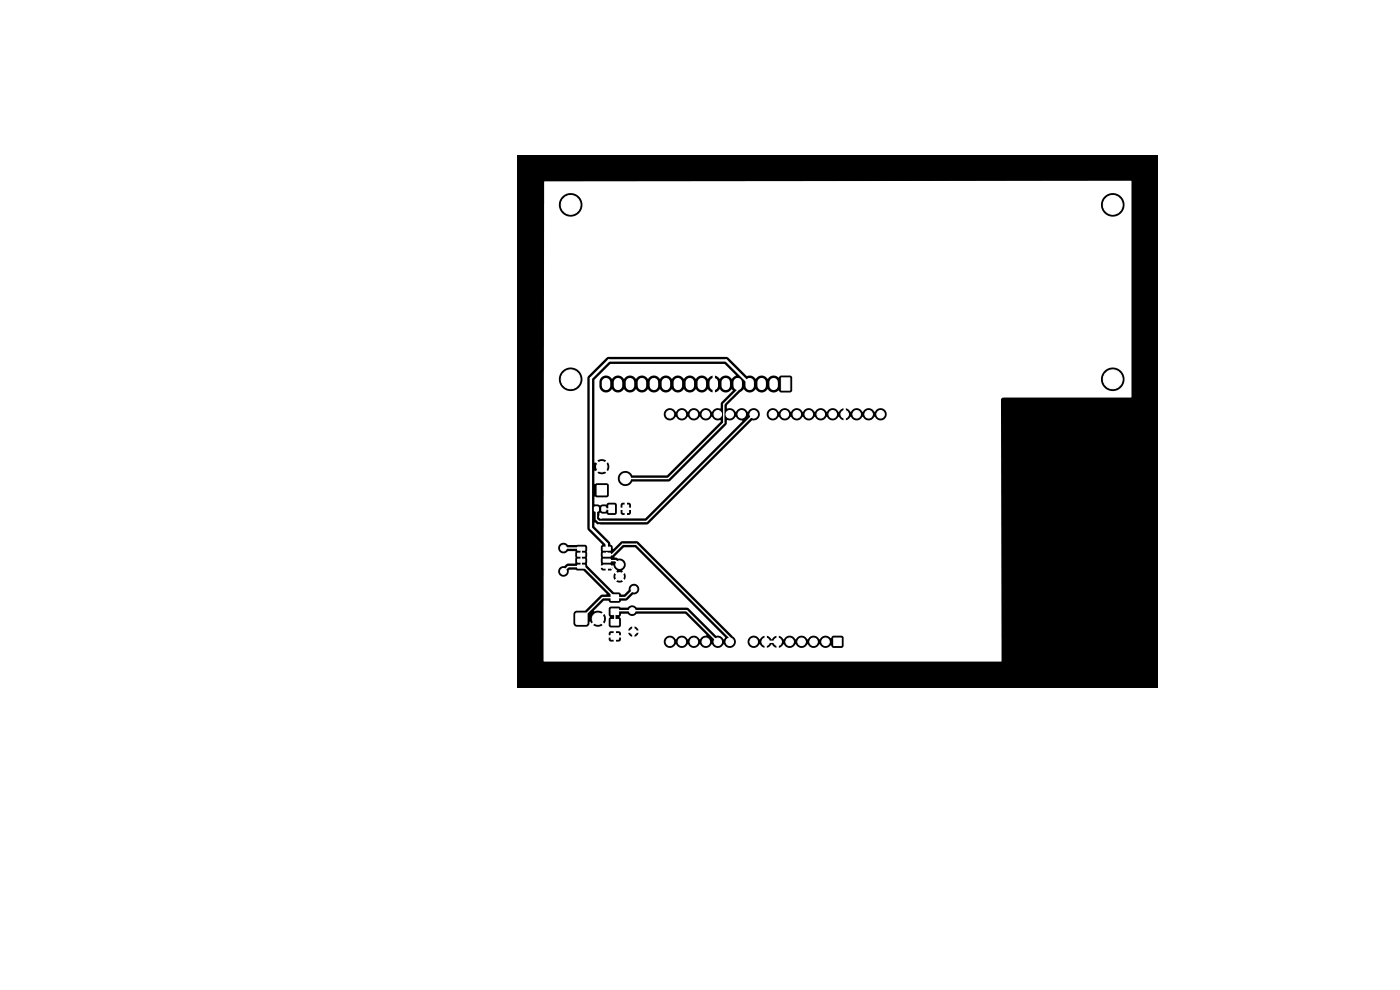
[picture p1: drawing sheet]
<svg xmlns="http://www.w3.org/2000/svg" width="297mm" height="210mm" viewBox="0 0 297 210" stroke-linecap="round" stroke-linejoin="round" font-family="sans-serif">
<path d="M109.8 32.8h135.8v113.1h-135.8z" fill="#000"/>
<g fill="#fff" stroke="#fff" stroke-width=".21">
<path d="M126.7 103h2v2h-2z"/>
<path d="M129.6 126.2h1.6v1.2h-1.6z"/>
<path d="M129.6 129.2h1.6v1.2h-1.6z"/>
<path d="M129.6 131.4h1.6v1.2h-1.6z"/>
<path d="M129.6 134.4h1.6v1.2h-1.6z"/>
<path d="M165.8 80.2h1.8v2.6h-1.8z"/>
<path d="M122.5 116.1h1.6v.6h-1.6z"/>
<path d="M122.5 117.3h1.6v.7h-1.6z"/>
<path d="M122.5 118.6h1.6v.7h-1.6z"/>
<path d="M122.5 119.9h1.6v.6h-1.6z"/>
<path d="M128 119.9h1.5v.6h-1.5z"/>
<path d="M128 118.6h1.5v.7h-1.5z"/>
<path d="M128 117.3h1.5v.7h-1.5z"/>
<path d="M128 116.1h1.5v.6h-1.5z"/>
<path d="M176.9 135.3h1.6v1.6h-1.6z"/>
<path d="M127.7 107.6h.8v.8h-.8z"/>
<path d="M126.1 107.6h.8v.8h-.8z"/>
<path d="M122.2 130.1h2.3v2.3h-2.3z"/>
<path d="M129.2 107.1h1.2v1.6h-1.2z"/>
<path d="M132.2 107.1h1.2v1.6h-1.2z"/>
<circle cx="119.5" cy="116.3" r=".62"/>
<circle cx="132.7" cy="101.5" r="1.1"/>
<circle cx="127.7" cy="99" r="1.1"/>
<circle cx="134.1" cy="129.5" r=".63"/>
<circle cx="236.1" cy="80.5" r="2"/>
<circle cx="236.1" cy="43.5" r="2"/>
<circle cx="121.1" cy="80.5" r="2"/>
<circle cx="121.1" cy="43.5" r="2"/>
<circle cx="134.5" cy="125" r=".62"/>
<circle cx="134.4" cy="134" r=".62"/>
<circle cx="175.1" cy="136.1" r=".8"/>
<circle cx="172.6" cy="136.1" r=".8"/>
<circle cx="170.1" cy="136.1" r=".8"/>
<circle cx="167.5" cy="136.1" r=".8"/>
<circle cx="165" cy="136.1" r=".8"/>
<circle cx="162.4" cy="136.1" r=".8"/>
<circle cx="159.9" cy="136.1" r=".8"/>
<circle cx="154.8" cy="136.1" r=".8"/>
<circle cx="152.3" cy="136.1" r=".8"/>
<circle cx="149.7" cy="136.1" r=".8"/>
<circle cx="147.2" cy="136.1" r=".8"/>
<circle cx="144.7" cy="136.1" r=".8"/>
<circle cx="142.1" cy="136.1" r=".8"/>
<circle cx="142.1" cy="87.9" r=".8"/>
<circle cx="144.7" cy="87.9" r=".8"/>
<circle cx="147.2" cy="87.9" r=".8"/>
<circle cx="149.7" cy="87.9" r=".8"/>
<circle cx="152.3" cy="87.9" r=".8"/>
<circle cx="154.8" cy="87.9" r=".8"/>
<circle cx="157.4" cy="87.9" r=".8"/>
<circle cx="159.9" cy="87.9" r=".8"/>
<circle cx="164" cy="87.9" r=".8"/>
<circle cx="166.5" cy="87.9" r=".8"/>
<circle cx="169" cy="87.9" r=".8"/>
<circle cx="171.6" cy="87.9" r=".8"/>
<circle cx="174.1" cy="87.9" r=".8"/>
<circle cx="176.7" cy="87.9" r=".8"/>
<circle cx="179.2" cy="87.9" r=".8"/>
<circle cx="181.7" cy="87.9" r=".8"/>
<circle cx="184.3" cy="87.9" r=".8"/>
<circle cx="186.8" cy="87.9" r=".8"/>
<circle cx="119.5" cy="121.2" r=".62"/>
<circle cx="126.8" cy="131.2" r="1.2"/>
<circle cx="131.4" cy="119.8" r=".8"/>
<circle cx="131.4" cy="122.3" r=".8"/>
<circle cx="127.5" cy="109.6" r=".3"/>
<circle cx="127.1" cy="111.6" r=".3"/>
</g>
<g fill="none" stroke="#fff" stroke-width="1.8">
<path d="M128.6 81.1v.8M131.1 81.1v.8M133.6 81.1v.8M136.2 81.1v.8M138.7 81.1v.8M141.3 81.1v.8M143.8 81.1v.8M146.3 81.1v.8M148.9 81.1v.8M151.4 81.1v.8M154 81.1v.8M156.5 81.1v.8"/>
<path d="M159 81.1v.8M161.6 81.1v.8M164.1 81.1v.8"/>
</g>
<path d="M156.5 81.5v1.3l-3 2.9v4l-11.7 11.8h-9.1M159.9 87.9l-22.7 22.7h-10.2l-.5-.5v-2.1M119.5 116.3h3.7l.1 .1v3.8M128.7 117.7v-.4l.4 .4h.8l2.2-2.3h2.9l19.8 19.9v.8M128.7 118.9h1.9l.8 .9M129.8 107.9l-1.7 .1M119.5 121.2l1.1-1h3.3l6.5 6.6M128.7 120.2h.7l2 2.1M130.4 132v-2.2l.3-.3h15l6.6 6.6M130.4 134.8v.2M134.5 125l-1.8 1.8h-4.9l-4.5 4.4" fill="none" stroke="#fff" stroke-width=".3"/>
<path d="M159 81.5l-5-5h-24.8l-3.9 3.8v31.7l3.4 3.4v1" fill="none" stroke="#fff" stroke-width=".5"/>
<g fill="#fff">
<path d="M126.1 80.5l3.4-3.3h24.2l2.4 2.4-.9 .7a1.52 1.52 0 0 0-2.5 0l-.5-.4-.5-.2v1.2h-.5v-1.2l-.5 .2-.5 .4a1.6 1.6 0 0 0-2.6 0 1.52 1.52 0 0 0-2.6 0 1.52 1.52 0 0 0-2.5 0 1.52 1.52 0 0 0-2.5 0 1.52 1.52 0 0 0-2.6 0 1.52 1.52 0 0 0-2.5 0 1.52 1.52 0 0 0-2.6 0 1.52 1.52 0 0 0-2.5 0 1.43 1.43 0 0 0-1.5-.6 1.43 1.43 0 0 0-1.1 1.3v1.1a1.46 1.46 0 0 0 1.1 1.2 1.46 1.46 0 0 0 1.6-.7 1.52 1.52 0 0 0 2.5 0 1.52 1.52 0 0 0 2.5 0 1.52 1.52 0 0 0 2.6 0 1.52 1.52 0 0 0 2.5 0 1.52 1.52 0 0 0 2.6 0 1.52 1.52 0 0 0 2.5 0 1.52 1.52 0 0 0 2.5 0 1.52 1.52 0 0 0 2.6 0l.5 .5 .5 .1v-1.2h.5v1.2l.5-.1 .4-.5a1.61 1.61 0 0 0 2.7 0l.1 .3-2.4 2.5-.2 1.3a1.5 1.5 0 0 0-1.8 .7 1.42 1.42 0 0 0-1.3-.8 1.42 1.42 0 0 0-1.2 .8 1.42 1.42 0 0 0-1.3-.8 1.42 1.42 0 0 0-1.3 .8 1.42 1.42 0 0 0-1.3-.8 1.42 1.42 0 0 0-1.2 .8 1.34 1.34 0 0 0-2.1-.6 1.34 1.34 0 0 0 0 2.2 1.34 1.34 0 0 0 2.1-.6 1.42 1.42 0 0 0 1.3 .8 1.42 1.42 0 0 0 1.2-.8 1.42 1.42 0 0 0 1.3 .8 1.42 1.42 0 0 0 1.3-.8 1.42 1.42 0 0 0 1.2 .8 1.42 1.42 0 0 0 1.3-.8 1.69 1.69 0 0 0 1.9 .8v.3l-11.4 11.3h-7.4a1.63 1.63 0 0 0-2.5-.5 1.63 1.63 0 0 0 .1 2.6 1.63 1.63 0 0 0 2.5-.7l7.9-.1 11.9-12 .3-1a1.5 1.5 0 0 0 1.8-.7 1.81 1.81 0 0 0 1.4 .9l-20.6 20.6-9.6 .1-.1-1.1 .1-.2 .4 .2h.9l.5 .3h1.4l.4-.4h.8l.1 .3 .3 .1h1.4l.3-.2 .1-.8h-.9v1h-.5v-1h-.8v.6h-.8v-1.7h.8v.6h2.2v-.7l-.3-.3-.6-.1v1.1h-.5v-1.1l-.6 .1-.2 .4h-.8l-.4-.5-1.6 .1a.4 .4 0 0 1-.5 .3l-.8 .1a.43 .43 0 0 1-.7-.1l-.8-.1v-1.5l2.6 .1 .3-.1 .2-.3v-2.1l-.4-.5-2.7 .1v-2.7h.3l.8-.8 .3 .4-.8 .8a1.58 1.58 0 0 0 1.9 0l-.8-.8 .3-.4 .9 .8v-.1a1.59 1.59 0 0 0 0-1.7l-.9 .8-.3-.4 .8-.8-.1-.1a1.59 1.59 0 0 0-1.8 .1l.8 .8-.3 .4-.8-.8-.2 .1-.1-.1z"/>
<path d="M162.9 135.9h1.6v.5h-1.6z"/>
<path d="M115.5 38.5l124.4-.2 .1 .2v45.8h-27.2l-.4 .3 .1 55.7h-97.2v-4.7h13.8l.4 .5h1.8l.4-.3v-.5h-1v.8h-.5v-.8h-1.1v.3h-13.8v-1.2h13.8v.4h2.6v-.6l1.6 .1a1.13 1.13 0 0 0 1.1 .8 1.13 1.13 0 0 0 1.1-.9h-.9v.9h-.5v-.9h-2.4l-.4-.3h-.6v.9h-.5v-.9l-.8 .1-.3 .4h-13.8v-.7h20.2l-.3-.4-.6-.4v.8h-.5v-.8l-.6 .4-.2 .4h-18v-17.5h3.1a1.17 1.17 0 0 0 .8 1.1 1.17 1.17 0 0 0 1.3-.4l1.6 .1v2.5l-1.7 .1-.7 .5a1.13 1.13 0 0 0-1.3 1.1 1.13 1.13 0 0 0 1.2 1.1 1.13 1.13 0 0 0 1.1-1.2l.2-.3 2.9 .2 4.9 5-.1 .1-1.2 .2-3.2 3.2-2 .1-.5 .4-.1 2.2 .2 .5 .4 .2h2.2a.99 .99 0 0 0 .7-1l.4 .4 .8-.8 .3 .3-.7 .9a1.69 1.69 0 0 0 2-.1l-.8-.8 .3-.3 .9 .7a1.69 1.69 0 0 0-.1-2l-.8 .8-.3-.3 .7-.9a2.12 2.12 0 0 0-1.8-.1v-.2l2.1-2.1h1l.4 .5h1.8l.5-.5 1.2-.1 1.3-1.2a1.19 1.19 0 0 0 1.2-1.7 1.13 1.13 0 0 0-1.4-.5 1.13 1.13 0 0 0-.7 1.2l-1 1h-.6l-.5-.4-1.1-.1-5-5h2.3l.4 .4h1.6l.3-.1 .2-.5h-1v.6h-.5v-.6l-3.3 .2-.6-.6-.1-.4 .1-3.6-.2-.3-.3-.1h-3.6a1.17 1.17 0 0 0-1.2-.4 1.17 1.17 0 0 0-.9 1h-3.1v-4.1h9.3l.2 .4 3 3-.3 .5v3.9h2.6l.4 .7 .4 .4-.2 .2 .7 .7-.4 .3-.7-.6a1.29 1.29 0 0 0 .1 1.4l.6-.7 .4 .4-.6 .7a1.29 1.29 0 0 0 1.4 0l-.7-.7 .3-.4 .8 .7a1.29 1.29 0 0 0-.1-1.4l-.7 .6-.3-.3 .7-.7-.2-.1a1.67 1.67 0 0 0 .7-1.8 1.59 1.59 0 0 0-1.7-.9l-.6-.1v-.2l1.9-2h2.4l19.1 19.1-.3 .4a1.59 1.59 0 0 0-1.6-.8l-6-5.9h-10.9a1.2 1.2 0 0 0-1.9 0l-3.5-.2-.4 .2-.1 1.5 .3 .5-.3 .5v1.2l.2 .4 .3 .1 1.9-.1 .2-.3v-1.5a.75 .75 0 0 1 .2-1h1.3a1.2 1.2 0 0 0 1.9 0h10.3l4.4 4.4v.2h-.2a1.36 1.36 0 0 0-1.1 .8 1.82 1.82 0 0 0-1.6-.7l-.6 .3-.4 .4a1.42 1.42 0 0 0-1.3-.8 1.42 1.42 0 0 0-1.2 .8 1.34 1.34 0 0 0-2.1-.5 1.34 1.34 0 0 0 0 2.1 1.34 1.34 0 0 0 2.1-.5 1.43 1.43 0 0 0 2.5 0 1.43 1.43 0 0 0 2.6 0 1.43 1.43 0 0 0 2.5 0 1.43 1.43 0 0 0 2.5 0 1.35 1.35 0 0 0 1.6 .7 1.35 1.35 0 0 0 1-1.4h2.5v.2a1.35 1.35 0 0 0 1.1 1.2 1.35 1.35 0 0 0 1.5-.7l.4 .4 .6 .3v-.8h.5v.8l.6-.3 .4-.4 .4 .4 .6 .3v-.8h.5l.1 .8 .5-.3 .4-.4a1.43 1.43 0 0 0 1.3 .7 1.43 1.43 0 0 0 1.3-.7 1.43 1.43 0 0 0 2.5 0 1.43 1.43 0 0 0 2.6 0 1.44 1.44 0 0 0 2.4 .2l.5 .5h1.9l.3-.3v-1.8l-.4-.5h-1.8l-.6 .6a1.4 1.4 0 0 0-2.3 .2 1.42 1.42 0 0 0-1.3-.8 1.42 1.42 0 0 0-1.3 .8 1.42 1.42 0 0 0-1.3-.8 1.42 1.42 0 0 0-1.2 .8 1.42 1.42 0 0 0-1.3-.8 1.42 1.42 0 0 0-1.3 .8l-.4-.4-.6-.3v.8h-.5v-.8l-.6 .3-.4 .4-.4-.4-.6-.3v.8h-.5l-.1-.8-.5 .3-.4 .4a1.35 1.35 0 0 0-1.5-.7 1.35 1.35 0 0 0-1.1 1.1h-2.5l-.3-.7-20.4-20.4-.3-.1h-3.2l-1.7 1.6-.2-.1a.59 .59 0 0 0-.5-.8l-.2-.6-3.2-3.2v-.8l.8 .4 10.6-.1 22-22a1.38 1.38 0 0 0 1.7-1.4h1.5v.2a1.35 1.35 0 0 0 1.1 1.2 1.35 1.35 0 0 0 1.4-.8 1.42 1.42 0 0 0 1.3 .8 1.42 1.42 0 0 0 1.3-.8 1.42 1.42 0 0 0 1.2 .8 1.42 1.42 0 0 0 1.3-.8 1.42 1.42 0 0 0 1.3 .8 1.42 1.42 0 0 0 1.2-.8 1.42 1.42 0 0 0 1.3 .8 1.42 1.42 0 0 0 1.3-.8 1.42 1.42 0 0 0 1.3 .8 1.42 1.42 0 0 0 1.2-.8l.4 .5 .6 .3v-.9h.5v.9l1.1-.8a1.38 1.38 0 0 0 1.3 .8 1.38 1.38 0 0 0 1.2-.8 1.42 1.42 0 0 0 1.3 .8 1.42 1.42 0 0 0 1.2-.8 1.34 1.34 0 0 0 2.1 .5 1.34 1.34 0 0 0 0-2.1 1.34 1.34 0 0 0-2.1 .6 1.42 1.42 0 0 0-1.2-.8 1.42 1.42 0 0 0-1.3 .8 1.42 1.42 0 0 0-1.3-.8 1.42 1.42 0 0 0-1.2 .8l-.5-.5-.6-.3v.9h-.5v-.9l-.6 .3-.3 .4a1.82 1.82 0 0 0-1.7-.7l-.5 .3-.4 .5a1.42 1.42 0 0 0-1.3-.8 1.42 1.42 0 0 0-1.3 .8 1.42 1.42 0 0 0-1.2-.8 1.42 1.42 0 0 0-1.3 .8 1.42 1.42 0 0 0-1.3-.8 1.42 1.42 0 0 0-1.2 .8 1.42 1.42 0 0 0-1.3-.8 1.42 1.42 0 0 0-1.3 .8 1.35 1.35 0 0 0-1.4-.8 1.35 1.35 0 0 0-1.1 1.2h-1.5v-.2a1.36 1.36 0 0 0-1.2-1 1.36 1.36 0 0 0-1.4 .8 1.42 1.42 0 0 0-1.3-.8 1.42 1.42 0 0 0-1.2 .8 1.59 1.59 0 0 0-1.9-.8v-.6l2.8-2.8 .8-.6a1.52 1.52 0 0 0 2.5 0 1.52 1.52 0 0 0 2.6 0 1.55 1.55 0 0 0 2.3 .3l.5 .4h1.9l.3-.2 .2-.3v-2.5h65.5v.3a2.5 2.5 0 0 0 3.8 2 2.5 2.5 0 0 0 0-4.3 2.5 2.5 0 0 0-3.8 2h-65.5l-.1-.4-.4-.2h-1.9l-.5 .4a1.67 1.67 0 0 0-2.4 .2 1.52 1.52 0 0 0-2.5 0 1.66 1.66 0 0 0-1.9-.6l-3.9-3.8-.4-.2h-25l-.4 .2-3.9 3.9-.2 .4v31.9h-9.3l.1-31.8h3.2v.3a2.5 2.5 0 0 0 3.8 2 2.5 2.5 0 0 0 0-4.3 2.5 2.5 0 0 0-3.8 2h-3.2v-37h3.2v.3a2.5 2.5 0 0 0 2.6 2.4 2.5 2.5 0 0 0 2.4-2.7h110v.3a2.5 2.5 0 0 0 3.8 2 2.5 2.5 0 0 0 0-4.3 2.5 2.5 0 0 0-3.8 2h-110l-.1-.3a2.5 2.5 0 0 0-2.6-2 2.5 2.5 0 0 0-2.3 2.3h-3.2z"/>
</g>
</svg>
